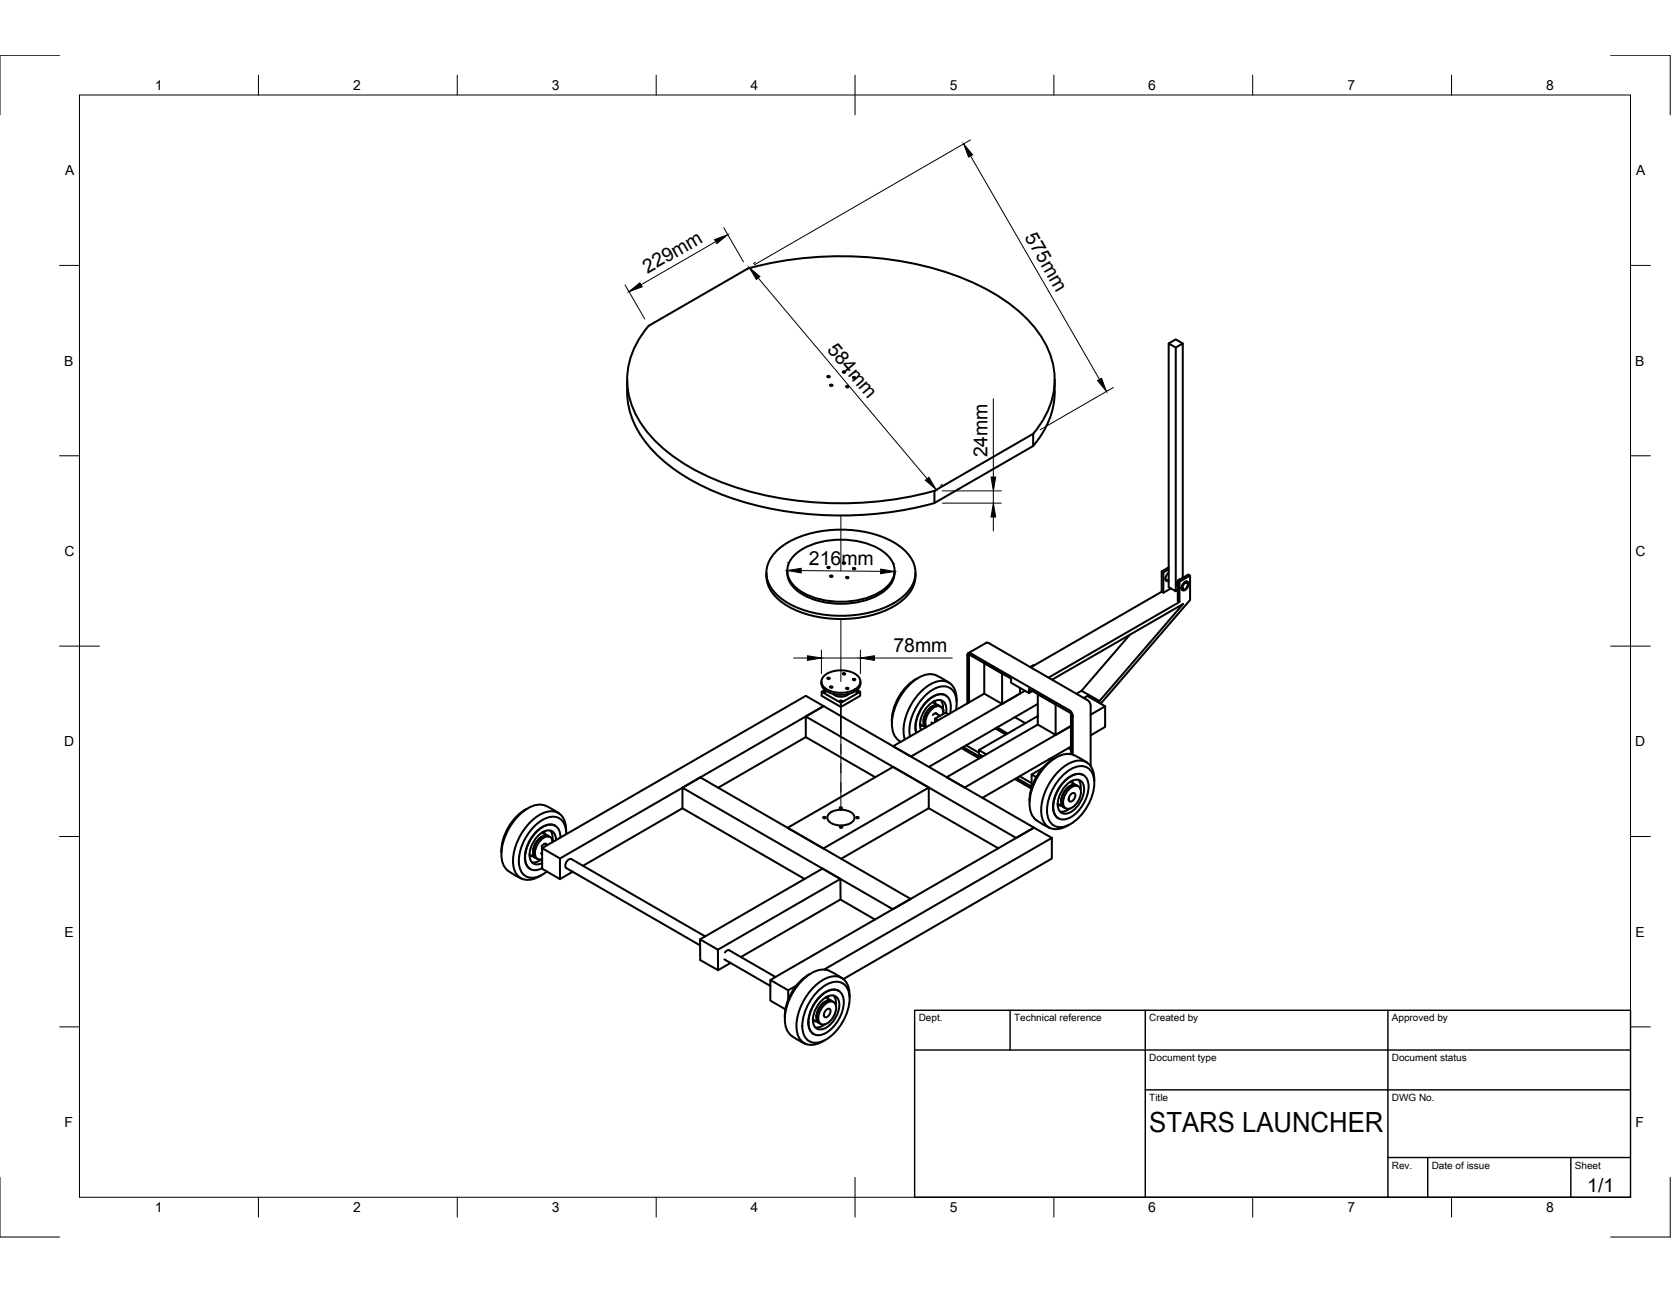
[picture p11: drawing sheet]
<svg xmlns="http://www.w3.org/2000/svg" width="279mm" height="216mm" viewBox="0 0 279 216" stroke-linecap="round" stroke-linejoin="round" font-family="sans-serif">
<defs><g id="words">
<text font-size="4.6" x="192.2" y="189.1">STARS LAUNCHER</text>
<g font-size="3.3">
<text x="171.3" y="39.6" transform="rotate(60 171.3 39.6)">575mm</text>
<text x="108.3" y="45.8" transform="rotate(-30 108.3 45.8)">229mm</text>
<text x="138.2" y="58.5" transform="rotate(50 138.2 58.5)">584mm</text>
<text x="165.1" y="76.4" transform="rotate(-90 165.1 76.4)">24mm</text>
<text x="135.3" y="94.3" transform="rotate(1 135.3 94.3)">216mm</text>
<text x="149.4" y="108.9">78mm</text>
<text x="265.4" y="199.1">1/1</text>
</g>
<g font-size="2.3">
<text x="25.9" y="15">1</text>
<text x="59" y="15">2</text>
<text x="92.3" y="15">3</text>
<text x="125.5" y="15">4</text>
<text x="158.8" y="15">5</text>
<text x="192" y="15">6</text>
<text x="225.3" y="15">7</text>
<text x="258.5" y="15">8</text>
<text x="10.9" y="29.3">A</text>
<text x="273.6" y="29.3">A</text>
<text x="10.8" y="61.1">B</text>
<text x="273.4" y="61.1">B</text>
<text x="10.8" y="92.9">C</text>
<text x="273.5" y="92.9">C</text>
<text x="10.8" y="124.7">D</text>
<text x="273.4" y="124.7">D</text>
<text x="10.8" y="156.5">E</text>
<text x="273.5" y="156.5">E</text>
<text x="10.8" y="188.3">F</text>
<text x="273.5" y="188.3">F</text>
<text x="25.9" y="202.6">1</text>
<text x="59" y="202.6">2</text>
<text x="92.3" y="202.6">3</text>
<text x="125.5" y="202.6">4</text>
<text x="158.8" y="202.6">5</text>
<text x="192" y="202.6">6</text>
<text x="225.3" y="202.6">7</text>
<text x="258.5" y="202.6">8</text>
</g>
<g font-size="1.7">
<text x="153.6" y="170.7">Dept.</text>
<text x="169.6" y="170.7">Technical reference</text>
<text x="192.2" y="170.7">Created by</text>
<text x="232.7" y="170.7">Approved by</text>
<text x="192.2" y="177.3">Document type</text>
<text x="232.7" y="177.3">Document status</text>
<text x="192.2" y="184">Title</text>
<text x="232.7" y="184">DWG No.</text>
<text x="232.7" y="195.3">Rev.</text>
<text x="239.4" y="195.3">Date of issue</text>
<text x="263.3" y="195.3">Sheet</text>
</g>
</g></defs>
<g fill="none" stroke="#000" stroke-width=".34">
<path d="M195.4 57.4l1.2-.7 1.2 .7M196.6 58.1l-1.2-.7v40.7l1.2 .7v-40.7l1.2-.7v39.2M104.9 63.5a15.2 15.2 0 0 0 5.6 13.1 38.8 38.8 0 0 0 18.4 8.4 60.1 60.1 0 0 0 27.3-.9M138.4 62.9h.3l-.3 .1zM138.9 64.3l.3 .1-.3 .1zM141 62.1l.3 .1-.3 .1zM141.5 64.5l.4 .1-.4 .1zM142.7 63l.3 .1-.3 .1zM172.8 72.5a13 13 0 0 0 1.9-15.2 23.9 23.9 0 0 0-10.5-9.3 55.6 55.6 0 0 0-30.7-4.8 55.5 55.5 0 0 0-8.5 1.7l-16.5 9.5a13 13 0 0 0-2 15.2 23.9 23.9 0 0 0 10.5 9.4 55.6 55.6 0 0 0 30.8 4.7 55.5 55.5 0 0 0 8.4-1.7M176.4 63.5a14.4 14.4 0 0 1-3.6 11M128.1 96.2a5.9 5.9 0 0 0 3.2 4.8 19.2 19.2 0 0 0 18.6 0 5.9 5.9 0 0 0 3.2-4.8M128.1 95.7v.5"/>
<path d="M129.8 92.2a15.5 15.5 0 0 1 10.8-3.7 16.9 16.9 0 0 1 9.9 2.9 5.1 5.1 0 0 1 2.2 6.1 9.2 9.2 0 0 1-5.5 4.3 19.8 19.8 0 0 1-15.4-1 6.2 6.2 0 0 1-3.7-5.1 5.1 5.1 0 0 1 1.7-3.5zM131.6 95.4a4.1 4.1 0 0 0 2.2 3.7 13.7 13.7 0 0 0 13.6 0 4.1 4.1 0 0 0 2.2-3.7M132.7 92.9a11.5 11.5 0 0 1 9.1-2.7 10.8 10.8 0 0 1 6.7 2.7 3.5 3.5 0 0 1-.7 5.6 13.5 13.5 0 0 1-11.6 1.4 6.6 6.6 0 0 1-4.4-3.5 3.3 3.3 0 0 1 .9-3.5zM138.4 94.7l.3 .1-.3 .1zM138.9 96.2l.3 .1-.3 .1zM141 94l.3 .1-.3 .1zM141.5 96.4l.4 .1-.4 .1zM142.7 94.9l.3 .1-.3 .1zM153.1 95.7v.5M156.2 82l16.5-9.5v2l-16.5 9.6zM194.2 98.9l-21.9 12.6M194.5 95.7l-.3-.2v3.4"/>
<path d="M195.1 96.9h-.2M195.4 95.1l-.9 .6v3.3l-.3-.1M195.4 94.8l-1.2 .7M195.4 95.7a.91 .91 0 0 0-.3 1.4h.3l-.5-.3M195.8 98.3l-1.3 .7M196.9 97l.3 .2v3.4l-.3-.2v-3.4l1.8-1 .3 .2-1.8 1M196.9 98.6l-.3 .2M196.9 97l-.1 .4a.41 .41 0 0 0 .1 .6M197.4 96.8l-.4 .2M197.6 98.3l.2 .2M197.8 98.4l-.2 .1M197.9 97.4l.2-.2h.5a.96 .96 0 0 1-.9 1.4 .84 .84 0 0 1 .2-1.2z"/>
<path d="M197.9 97.6l.3-.2 .3 .1a.69 .69 0 0 1-.7 .9l-.1-.2zM198.2 97.2l.3 .2M198.4 97.1v.3M199 96.2v4.1l-15 17.3M134.7 119.7l3-1.7 35.2 20.3-3 1.7-35.2-20.3v3.5M137.3 113.9a1.96 1.96 0 0 0 1.9 2 4.7 4.7 0 0 0 4.3-.8l.3-.4 .1-.8M137.4 115.6l3.2 1.8M137.7 115.5l.4 .1-.4 .1zM137.8 112.9a4.8 4.8 0 0 1 5.6 0 1.35 1.35 0 0 1-.5 2.3 4.9 4.9 0 0 1-5.1-.3 1.25 1.25 0 0 1 0-2zM137.9 115.3l-.5 .3v.7l3.2 1.8v-.7l3.2-1.8M138.4 113.3l.3 .1h-.3zM138.9 114.7l.3 .1-.3 .1z"/>
<path d="M139.3 116a2.06 2.06 0 0 0 2.6 0M140.5 117.1l.3 .1-.3 .1zM141 112.5l.3 .1-.3 .1zM141.5 115h.4l-.4 .1zM142.7 113.5l.3 .1h-.3zM143.2 115.5l.4 .1-.4 .1zM143.3 115.3l.5 .3v.7l-3.2 1.8M153.3 113.4a8.6 8.6 0 0 0-4.2 7.3M155.9 118a3.2 3.2 0 0 0-1.5 2.6M156 117.3l1 .6M156.2 117.2l.3 .4M156.4 119.2l.8 .4"/>
<path d="M156.7 119.4a.45 .45 0 0 0-.7 .1M157 117.9l.3 .2M157 117.9a1.84 1.84 0 0 0-2.1 1.2 1.96 1.96 0 0 0-.1 2.4M157 117.9a1.84 1.84 0 0 0-2.1 1.2 1.97 1.97 0 0 0-.1 2.4M157.3 117a2.01 2.01 0 0 1 .4 1.6M157.6 118.6h.1M157.7 118.8h.1M157.7 119.3a.96 .96 0 0 0-.3-1.1 .96 .96 0 0 0-1.2 0 2.9 2.9 0 0 0-1.3 3.3M157.7 118.7h.1M157.7 118.6v.2zM158.1 116.2a2.23 2.23 0 0 0-2.6 .5 6.1 6.1 0 0 0-2.3 5.8 6 6 0 0 1 3.6-6.4 1.68 1.68 0 0 1 2.2 1.8l-.1 1.3M158.2 119.1a1.58 1.58 0 0 0-1.1-2.1 3.9 3.9 0 0 0-3.2 3.5v1.1l.1 .4"/>
<path d="M158.6 119.4l-.5-.3-1.7 1 .4 .3M158.8 114.2l-1.1-.7a3.6 3.6 0 0 0-4.6 .1 9.4 9.4 0 0 0-3.9 8.4 2.88 2.88 0 0 0 1.4 2M159.9 118.6a3.3 3.3 0 0 0-1.1-3.7 3.2 3.2 0 0 0-3.4 .7 8.4 8.4 0 0 0-3.2 7.5M159.9 117.2a2.95 2.95 0 0 0-1.8-3.4 4.5 4.5 0 0 0-3.8 1.5 9.5 9.5 0 0 0-3.2 7.6l.2 .7M161.7 117.5v-8l.1-.2 .3-.2 16.7 9.6a1.23 1.23 0 0 1 .6 1M161.9 109.1l3-1.7h.3l16.6 9.6M162 117.4v-8l7.1 4v.7l2.9 1.7v-.7l7.1 4.1v6.8M164.6 115.9l3 1.7M169.7 119.9l1.7 1M170.5 114.9v1l-2.9 1.7v-5.1l-3-1.7v5.1M171.4 115.4l-19.1 11-3-1.7 15.3-8.8M172.6 115.5l-.6 .3"/>
<path d="M172.9 111.2l-.1-.1-.5 .4M173.5 119.7l-9.8 5.6v.7l.6 .4M173.5 117.6l-18.2 10.6M179.4 119.7v6.4M180.8 115.4l-.8 .5M181.2 116.6l.6-.3 3 1.7M181.8 117a1.3 1.3 0 0 1 .6 1v9.8l-.1 .1M183.8 117.2l-.2 .1M184.8 118v3.5l-2.4 1.4M184.8 118l-2.4 1.4M188.9 106.1l-8.1 9.3 3 1.8 14-16.3-21.9 12.7M197.2 100.6l-21.9 12.6"/>
<path d="M88.1 135.2a8.6 8.6 0 0 0-4.3 7.3M90.6 139.8a3.2 3.2 0 0 0-1.5 2.6M90.7 139.1h.1M90.7 139.1l1 .6M90.9 139l.3 .4M91.3 134.7l2.2 1.3M91.3 134.7a4 4 0 0 0-4.2 1.2 9.4 9.4 0 0 0-3.2 7.9 3.7 3.7 0 0 0 2.2 2.4l1.1 .6M91.7 139.7l.3 .2M91.7 139.7a1.87 1.87 0 0 0-2.1 1.2 1.87 1.87 0 0 0 0 2.5M91.7 139.7a1.78 1.78 0 0 0-2 1l-.2 .4a1.78 1.78 0 0 0 .1 2.3M92 138.8a2.01 2.01 0 0 1 .4 1.6M92.8 138a2.83 2.83 0 0 0-3.2 1.1 5.6 5.6 0 0 0-1.6 5.3l.6 .8"/>
<path d="M92.8 138h.1M93.7 140a1.81 1.81 0 0 0-.8-2 1.81 1.81 0 0 0-2.1 .2 6.3 6.3 0 0 0-2.9 5.8 1.72 1.72 0 0 0 2.8 1.1M94.7 139a2.95 2.95 0 0 0-2.1-3.4 5.2 5.2 0 0 0-4.4 2.3 8.9 8.9 0 0 0-2.3 7.2 2.49 2.49 0 0 0 3.9 1.6l.6-.4M94.7 139.4a2.4 2.4 0 0 0-2.6-2.9 7.1 7.1 0 0 0-4.8 4.7 5.3 5.3 0 0 0 0 4.7 2.46 2.46 0 0 0 3.5 .2l.7-.5M114.1 135.1v-3.5l3-1.7 35.2 20.3M114.1 135.1l-16.6 9.6M114.1 135.1l20.4 11.8M114.1 131.6l35.2 20.3M134.7 123.2l-14.6 8.4M134.7 123.2l11.6 6.7M137.7 136.5l.4 .1-.4 .1zM138.6 136a3.3 3.3 0 0 1 4 0 .94 .94 0 0 1-.4 1.6 3.1 3.1 0 0 1-3.8-.6v-.7z"/>
<path d="M140.4 134.9l.4 .1-.4 .1zM140.5 138.1l.3 .1-.3 .1zM143.2 136.6h.4l-.4 .1zM153.8 121l1 .5M153.8 121.2l.6 .1M155.3 131.6l-6-3.4-17.6 10.1 6 3.5 17.6-10.2v3.5l-14.6 8.4M155.3 135.1l11.6 6.7M155.7 120.7l.3 .2M156.4 120.1v.6M158.3 129.9l15.2-8.8v-5.1l3 1.7v5.1l2.6-1.5-17.8 10.3zM160.7 125l3 1.7M161 124.8l3 1.8"/>
<path d="M161.5 124.6l2.2 1.2M163.7 125.3l1.2 .8M166.4 121.7l1.8 1M166.7 121.6l1.8 1M169.7 130.2l2.7 1.6M170.5 129.7l2 1.2M172.5 129.4v2.1l-2.5-1.5M173.5 121.1l3 1.7M174.3 128.4l-1.8 1 .8 .5M174.3 128.4h.1M175.4 126.9l.3 .2M175.7 126.7l.3 .2"/>
<path d="M176.4 126.7a8.6 8.6 0 0 0-4.3 7.3M176.8 134.3h.1M176.9 134.5l.5 .1M176.9 134.3l1 .6M177.6 129.6a4.6 4.6 0 0 1 3.6-1.5 2.42 2.42 0 0 1 1.8 2.7 8.4 8.4 0 0 1-4.8 7.3 2.17 2.17 0 0 1-3.1-1.8 8.3 8.3 0 0 1 2.5-6.7zM177.9 134.9l.3 .2M177.9 130.7a3.3 3.3 0 0 1 3-1.3 1.94 1.94 0 0 1 1.1 2 6.3 6.3 0 0 1-3.6 5.4 1.74 1.74 0 0 1-2.3-2 6.6 6.6 0 0 1 1.8-4.1zM178.1 131.4a2.39 2.39 0 0 1 2.5-1 2.12 2.12 0 0 1 .4 2.7 4.4 4.4 0 0 1-2.5 2.8 1.29 1.29 0 0 1-1.6-1.5 4.8 4.8 0 0 1 1.2-3zM178.6 131.6a1.29 1.29 0 0 1 1.4-.4 1.86 1.86 0 0 0-2.1 1.3 1.87 1.87 0 0 0 0 2.4 1.79 1.79 0 0 1-.1-2.3zM178.6 125l.5 .3M178.9 131.8a1.06 1.06 0 0 1 1.8 .1 3 3 0 0 1-1.9 3.2 .87 .87 0 0 1-1-1 3.3 3.3 0 0 1 1.1-2.3zM178.9 135.1l-1 .5h-.7"/>
<path d="M178.9 131.3a3.2 3.2 0 0 0-1.4 2.6M179 130.6l1.3 .8M179 132.8l.2-.2 .4-.1a.92 .92 0 0 1-.8 1.4 .79 .79 0 0 1 .2-1.1zM179.1 124.8l-14.8 8.5M179.2 130.5l.3 .4M180.3 130.3l.3 .5 .1 1.2M181.1 129.5a2.32 2.32 0 0 0-2.6 .6 6.3 6.3 0 0 0-2.4 5.3 1.79 1.79 0 0 0 .9 1.4M181.8 127.5l-1.1-.7a3.6 3.6 0 0 0-4.6 .1 9.4 9.4 0 0 0-3.8 8.5 3.7 3.7 0 0 0 2.1 2.4l1.1 .6M183 130.5a2.95 2.95 0 0 0-2.1-3.4 5.2 5.2 0 0 0-4.4 2.4 8.9 8.9 0 0 0-2.3 7.1 2.49 2.49 0 0 0 3.9 1.6l.6-.4M88.5 142.8l1.1 .6M88.5 143l.6 .1M88.6 145.2h.1"/>
<path d="M89.6 143.4l.3 .1M90.4 142.6l.2 .1M90.5 143.6l-1 .5h-.6M90.6 141.7l3 1.8v3.4l-3-1.7zM90.6 141.7l44.1-25.4 3 1.7-44.1 25.5M91.1 141l.4 .2M91.5 141.2l-.1-.2a.6 .6 0 0 0-.9 .5M92.3 140.4h.1M92.4 140.6h.1M92.4 140.7a.89 .89 0 0 0-.5-.9 .89 .89 0 0 0-1 .2 2.93 2.93 0 0 0-1.3 3.3l.3 .2 .3 .1h.5M92.4 140.5h.1M92.4 140.4v.2z"/>
<path d="M93 140.4a1.35 1.35 0 0 0-.6-1.5 1.35 1.35 0 0 0-1.6 .1 4.6 4.6 0 0 0-2.2 4.4 1.27 1.27 0 0 0 2.1 .8M95.6 143.6l22.3 12.9M95.6 143.6a1 1 0 0 0-.9 1.5l22.4 12.9M95.8 145.7l-2.2 1.2M117.1 157l2.9 1.7 20.5-11.8-3-1.8-20.4 11.9v3.4l3 1.7M120 158.7l.1 3.4M121.9 158.8l7.8 4.5M122 158.8a.63 .63 0 0 0-.8 .4M140.5 150.3l5.8 3.4M140.5 146.9v3.4M140.5 150.3l-16.6 9.6M175.9 140l-38.1 22"/>
<path d="M121.1 160.3l7.7 4.5M122.2 160.9l-2.1 1.2M131.8 167v-1.5l-3-1.7v3.4l2.5 1.5M133.2 164.7l-1.4 .8M135.4 162.8a8.6 8.6 0 0 0-4.2 7.3M135.9 170.3l.1 .1M135.9 170.6h.6M136 170.4l1.3 .7M136 172.8h.1M136.7 165.7a4.6 4.6 0 0 1 3.6-1.6 2.42 2.42 0 0 1 1.8 2.8 8.4 8.4 0 0 1-4.8 7.2 2.17 2.17 0 0 1-3.1-1.8 8.3 8.3 0 0 1 2.5-6.6zM137 166.7a3.3 3.3 0 0 1 3-1.2 1.94 1.94 0 0 1 1.1 2 6.3 6.3 0 0 1-3.6 5.4 1.74 1.74 0 0 1-2.3-2 6.6 6.6 0 0 1 1.8-4.2zM137.2 167.4a2.39 2.39 0 0 1 2.5-.9 2.12 2.12 0 0 1 .4 2.7 4.4 4.4 0 0 1-2.6 2.8 1.29 1.29 0 0 1-1.6-1.5 4.8 4.8 0 0 1 1.3-3.1z"/>
<path d="M137.9 167.8a1.06 1.06 0 0 1 1.8 .1 3 3 0 0 1-1.9 3.3 .87 .87 0 0 1-1-1.1 3.3 3.3 0 0 1 1.1-2.3zM137.9 171.2l-1 .5h-.6M138 167.4a3.2 3.2 0 0 0-1.5 2.6M138 166.7l1.1 .6M138.1 168.8l.2-.2h.4a.92 .92 0 0 1-.8 1.4 .79 .79 0 0 1 .2-1.2zM138.3 166.6l.3 .4M139.1 167.3l.3 .2M139.1 167.3a1.78 1.78 0 0 0-2 1l-.3 .4a1.78 1.78 0 0 0 .2 2.2 1.87 1.87 0 0 1 0-2.4 1.87 1.87 0 0 1 2.1-1.2M139.4 166.4l.3 .5 .1 1.1M140.2 165.5v.1M140.2 165.5a2.83 2.83 0 0 0-3.2 1.1 5.6 5.6 0 0 0-1.6 5.4l.6 .8M140.9 163.5l-1.1-.7a3.6 3.6 0 0 0-4.6 .1 9.4 9.4 0 0 0-3.9 8.5 4.2 4.2 0 0 0 2.4 2.6l.9 .4"/>
<path d="M141 163.6l34.9-20.1v-3.5l-3-1.7-44.1 25.5M142 166.6a2.95 2.95 0 0 0-2-3.4 5.2 5.2 0 0 0-4.4 2.3 8.9 8.9 0 0 0-2.3 7.2 2.49 2.49 0 0 0 3.9 1.5l.6-.3"/>
</g>
<g fill="none" stroke="#000" stroke-width=".17">
<path d="M10 9.2h-10v10M13.3 15.9h259.3v184.2h-259.3zM43.2 12.6v3.3M76.5 12.6v3.3M109.7 12.6v3.3M143 12.6v6.6M176.2 12.6v3.3M209.5 12.6v3.3M242.7 12.6v3.3M269.3 9.2h10v10M121 38.1l3.3 5.7M162.3 23.4l-36.2 20.9"/>
<path d="M162.3 26.1l21.5 37.3M10 44.4h3.3M104.5 47.6l3.3 5.7M119.7 40.4l-12.5 7.2M126.3 43.8l-.3 .3M126.8 46.4l28.2 33.6M272.6 44.4h3.4M10 76.2h3.3M166.1 66.6v13.1M186.2 64.7l-12.3 7.1M272.6 76.2h3.4M131.6 94h.1"/>
<path d="M134 95.3l13.2 .2M140.6 86.1v9.3M149.6 94.2h.1M157.5 80.9l-.2 .3M157.6 84.1h9.8M157.6 82h9.8M166.1 82v2.1M166.1 86.4v2.3M10 108h6.6M132.7 110h2.3M137.3 108.6v4M137.3 110h6.6"/>
<path d="M140.6 103.5v10.4M143.9 108.6v4M146.2 110h13M269.3 108h6.7M10 139.8h3.3M140.6 122.8v-4.7v14.3M140.6 124.4v1.6M140.6 127.6v1.6M140.6 130.7v4.7M272.6 139.8h3.4M10 171.6h3.3M272.6 171.6h3.4"/>
<path d="M0 196.7v10h10M143 196.7v6.7M279.3 196.7v10h-10M43.2 200.1v3.3M76.5 200.1v3.3M109.7 200.1v3.3M176.2 200.1v3.3M209.5 200.1v3.3M242.7 200.1v3.3"/>
</g>
<path d="M152.9 168.8h119.7v31.3h-119.7zM152.9 175.5h119.7M168.9 168.8v6.7M191.5 168.8v31.3M232.1 168.8v31.3M191.5 182.1h81.1M232.1 193.4h40.5M238.7 193.4v6.7M262.7 193.4v6.7" fill="none" stroke="#000" stroke-width=".24"/>
<path d="M161.1 24l1.5 1.9-.6 .4zM105.2 48.7l1.8-1.4 .4 .6zM119.5 40l2.2-.8-1.8 1.5zM125.3 44.7l1.8 1.5-.6 .5zM154.7 80.3l.6-.5 1.2 2zM165.7 79.7h.8l-.4 2.3zM183.5 63.6l.7-.4 .8 2.2zM131.6 95.3l2.4-.3v.7zM147.3 95.1l2.3 .4-2.4 .4zM166.1 84.1l.4 2.3h-.8zM135 109.6l2.3 .4-2.3 .4zM143.9 110l2.3-.4v.8z" fill="#000" stroke="#000" stroke-width=".17"/>
<use href="#words"/>
</svg>
